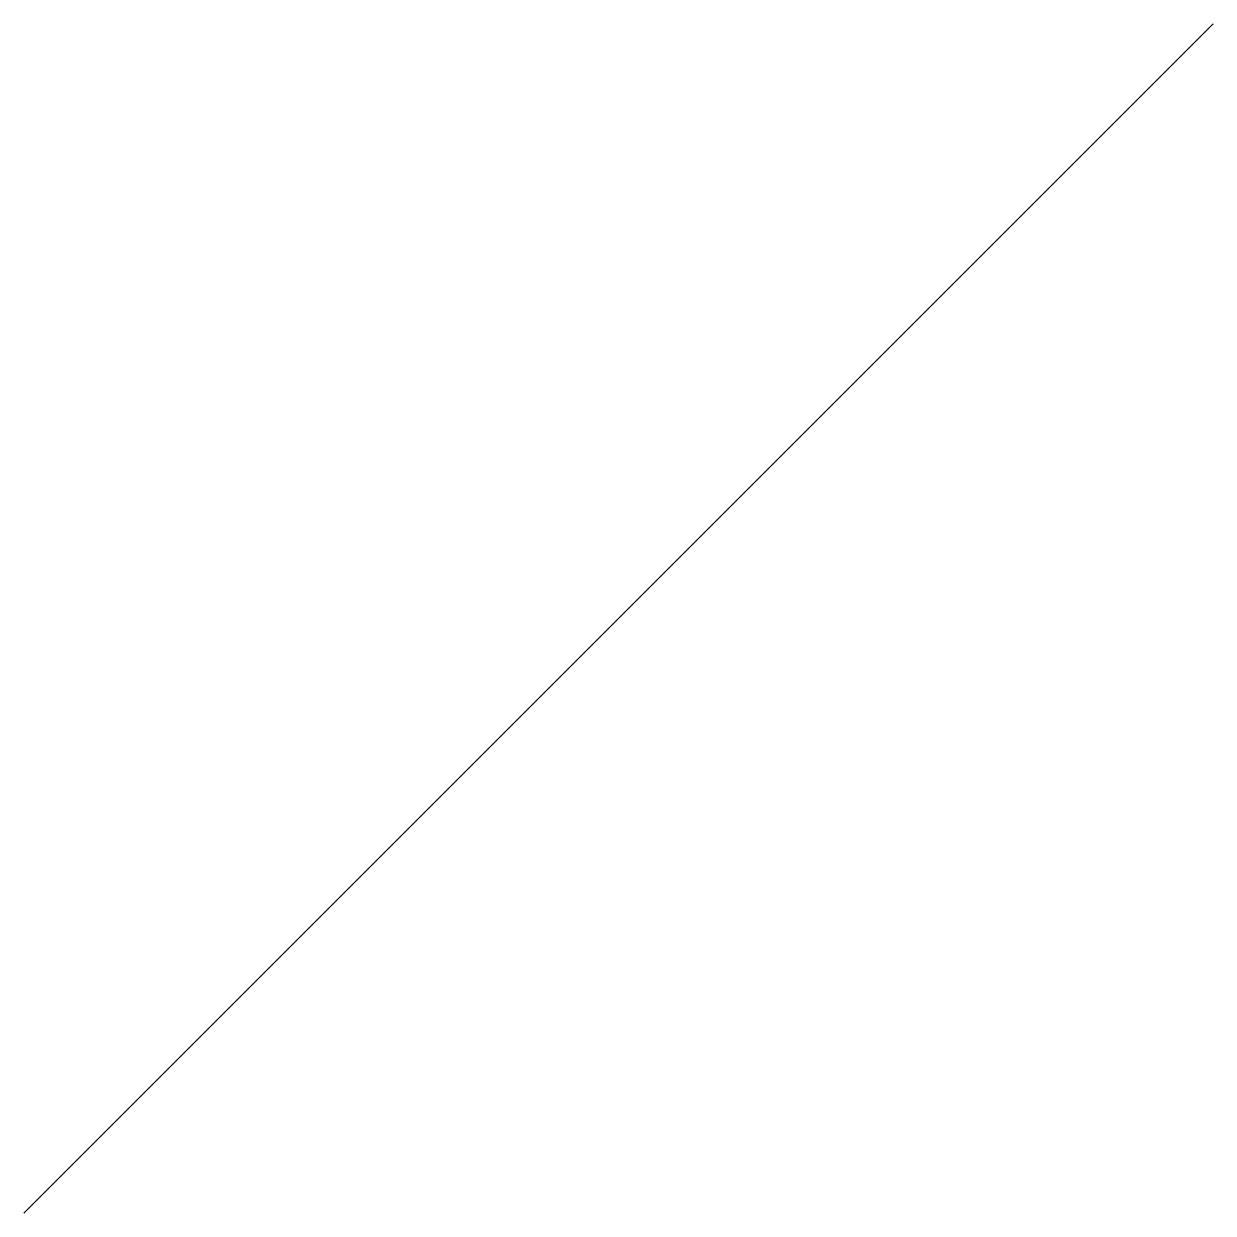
# Paper-space layout 'BenchmarkSheet' of a CAD drawing. Header units: millimetres. Extents: x 20 to 100, y 20 to 100.
import ezdxf

# ---------------------------------------------------------------- set-up
doc = ezdxf.new("R2010")
doc.units = ezdxf.units.MM

psp = doc.layouts.new('BenchmarkSheet')

# ---------------------------------------------------------------- linework, layer by layer
psp.add_line((20, 20), (100, 100))

doc.saveas('drawing.dxf')
